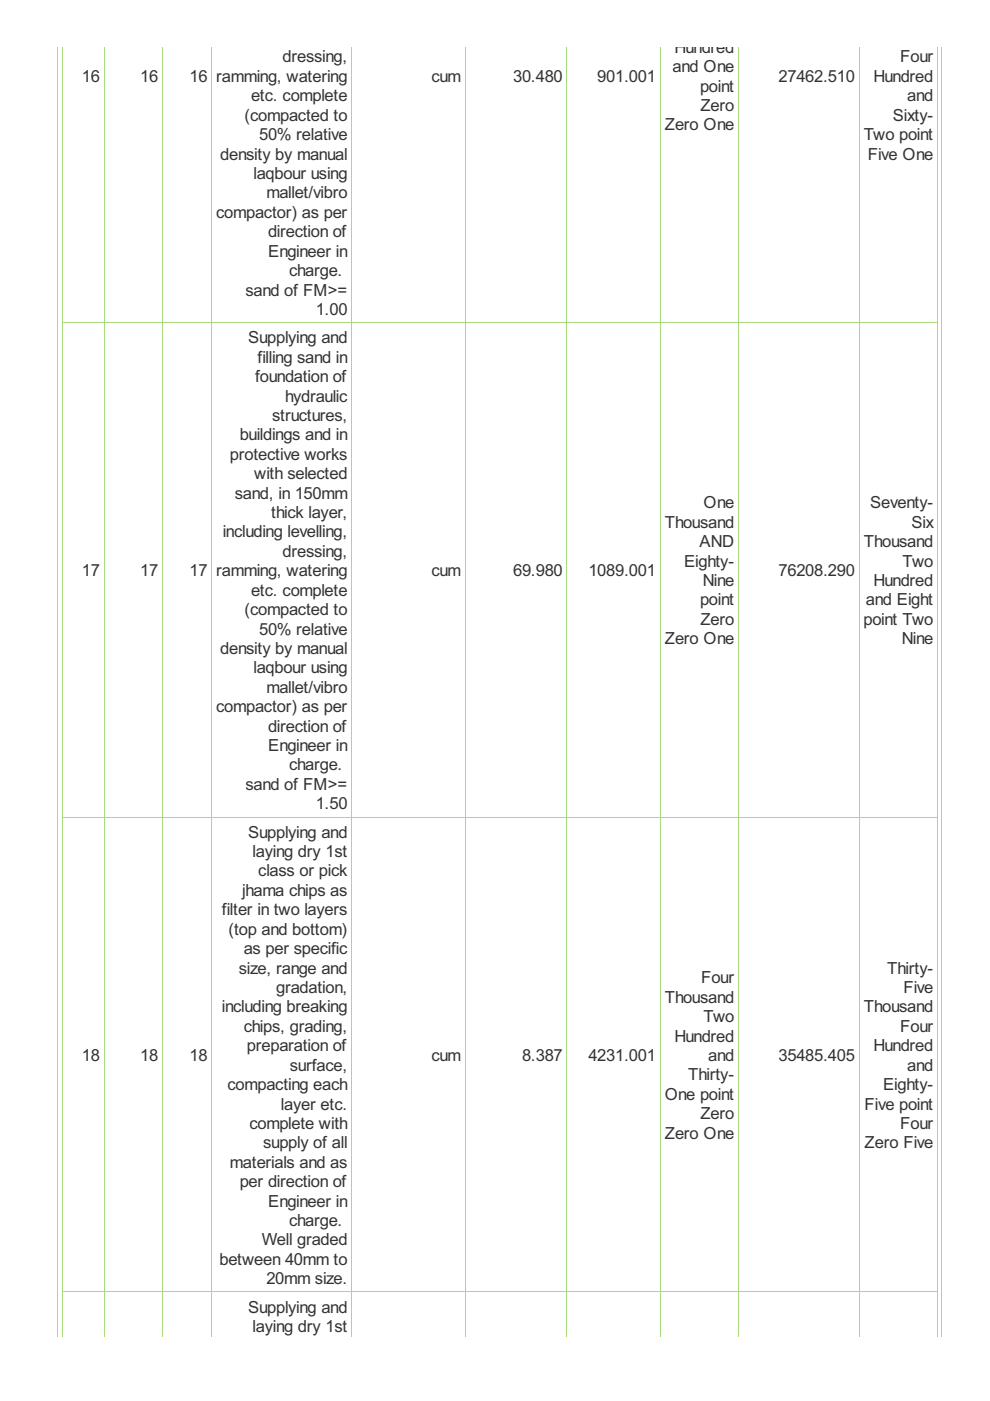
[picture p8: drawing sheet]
<svg xmlns="http://www.w3.org/2000/svg" width="210mm" height="297mm" viewBox="0 0 210 297" stroke-linecap="round" stroke-linejoin="round" font-family="sans-serif">
<defs><g id="words">
<g font-size="3.9" fill="#333">
<text x="143" y="11.2">Hundred</text>
<text x="17.4" y="17.4">16</text>
<text x="29.7" y="17.4">16</text>
<text x="40.2" y="17.4">16</text>
<text x="45.8" y="17.4">ramming, watering</text>
<text x="59.9" y="13.3">dressing,</text>
<text x="91.5" y="17.4">cum</text>
<text x="108.8" y="17.4">30.480</text>
<text x="126.6" y="17.4">901.001</text>
<text x="142.6" y="15.3">and One</text>
<text x="165.1" y="17.4">27462.510</text>
<text x="185.2" y="17.4">Hundred</text>
<text x="190.9" y="13.3">Four</text>
<text x="53.2" y="21.5">etc. complete</text>
<text x="148.4" y="19.4">point</text>
<text x="148.5" y="23.5">Zero</text>
<text x="192.4" y="21.5">and</text>
<text x="51.8" y="25.6">(compacted to</text>
<text x="54.9" y="29.7">50% relative</text>
<text x="140.9" y="27.7">Zero One</text>
<text x="183.1" y="29.7">Two point</text>
<text x="189.3" y="25.6">Sixty-</text>
<text x="46.7" y="33.8">density by manual</text>
<text x="184" y="33.8">Five One</text>
<text x="53.7" y="38">laqbour using</text>
<text x="45.8" y="46.2">compactor) as per</text>
<text x="56.5" y="42.1">mallet/vibro</text>
<text x="56.8" y="50.3">direction of</text>
<text x="56.9" y="54.4">Engineer in</text>
<text x="61.3" y="58.5">charge.</text>
<text x="52" y="62.7">sand of FM&gt;=</text>
<text x="66.9" y="66.8">1.00</text>
<text x="52.6" y="72.8">Supplying and</text>
<text x="54.6" y="76.9">filling sand in</text>
<text x="54.1" y="81">foundation of</text>
<text x="57.7" y="89.2">structures,</text>
<text x="60.4" y="85.1">hydraulic</text>
<text x="50.8" y="93.4">buildings and in</text>
<text x="48.8" y="97.5">protective works</text>
<text x="53.9" y="101.6">with selected</text>
<text x="49.8" y="105.7">sand, in 150mm</text>
<text x="149.2" y="107.8">One</text>
<text x="184.5" y="107.8">Seventy-</text>
<text x="47.2" y="114">including levelling,</text>
<text x="57.5" y="109.8">thick layer,</text>
<text x="140.9" y="111.9">Thousand</text>
<text x="193.3" y="111.9">Six</text>
<text x="59.9" y="118.1">dressing,</text>
<text x="148.3" y="116">AND</text>
<text x="183.1" y="116">Thousand</text>
<text x="17.4" y="122.2">17</text>
<text x="29.7" y="122.2">17</text>
<text x="40.2" y="122.2">17</text>
<text x="45.8" y="122.2">ramming, watering</text>
<text x="91.5" y="122.2">cum</text>
<text x="108.8" y="122.2">69.980</text>
<text x="124.8" y="122.2">1089.001</text>
<text x="145.1" y="120.1">Eighty-</text>
<text x="149" y="124.2">Nine</text>
<text x="165.1" y="122.2">76208.290</text>
<text x="185.2" y="124.2">Hundred</text>
<text x="191.4" y="120.1">Two</text>
<text x="51.8" y="130.4">(compacted to</text>
<text x="53.2" y="126.3">etc. complete</text>
<text x="148.4" y="128.4">point</text>
<text x="183.6" y="128.4">and Eight</text>
<text x="54.9" y="134.5">50% relative</text>
<text x="140.9" y="136.6">Zero One</text>
<text x="148.5" y="132.5">Zero</text>
<text x="183.1" y="132.5">point Two</text>
<text x="191.2" y="136.6">Nine</text>
<text x="46.7" y="138.7">density by manual</text>
<text x="53.7" y="142.8">laqbour using</text>
<text x="56.5" y="146.9">mallet/vibro</text>
<text x="45.8" y="151">compactor) as per</text>
<text x="56.8" y="155.1">direction of</text>
<text x="56.9" y="159.2">Engineer in</text>
<text x="52" y="167.5">sand of FM&gt;=</text>
<text x="61.3" y="163.4">charge.</text>
<text x="66.9" y="171.6">1.50</text>
<text x="52.6" y="177.6">Supplying and</text>
<text x="53.6" y="181.7">laying dry 1st</text>
<text x="54.8" y="185.8">class or pick</text>
<text x="51.3" y="189.9">jhama chips as</text>
<text x="47" y="194.1">filter in two layers</text>
<text x="48.4" y="198.2">(top and bottom)</text>
<text x="51.7" y="202.3">as per specific</text>
<text x="50.6" y="206.4">size, range and</text>
<text x="148.7" y="208.5">Four</text>
<text x="188.1" y="206.4">Thirty-</text>
<text x="47" y="214.7">including breaking</text>
<text x="58.5" y="210.5">gradation,</text>
<text x="140.9" y="212.6">Thousand</text>
<text x="183.1" y="214.7">Thousand</text>
<text x="191.6" y="210.5">Five</text>
<text x="51.7" y="218.8">chips, grading,</text>
<text x="143" y="220.8">Hundred</text>
<text x="149.2" y="216.7">Two</text>
<text x="190.9" y="218.8">Four</text>
<text x="17.4" y="224.9">18</text>
<text x="29.7" y="224.9">18</text>
<text x="40.2" y="224.9">18</text>
<text x="52.4" y="222.9">preparation of</text>
<text x="61.5" y="227">surface,</text>
<text x="91.5" y="224.9">cum</text>
<text x="110.7" y="224.9">8.387</text>
<text x="124.8" y="224.9">4231.001</text>
<text x="150.1" y="224.9">and</text>
<text x="165.1" y="224.9">35485.405</text>
<text x="185.2" y="222.9">Hundred</text>
<text x="192.4" y="227">and</text>
<text x="48.2" y="231.1">compacting each</text>
<text x="140.9" y="233.2">One point</text>
<text x="145.9" y="229.1">Thirty-</text>
<text x="187.3" y="231.1">Eighty-</text>
<text x="52.9" y="239.4">complete with</text>
<text x="59.6" y="235.2">layer etc.</text>
<text x="148.5" y="237.3">Zero</text>
<text x="183.3" y="235.2">Five point</text>
<text x="190.9" y="239.4">Four</text>
<text x="55.8" y="243.5">supply of all</text>
<text x="140.9" y="241.4">Zero One</text>
<text x="183.3" y="243.5">Zero Five</text>
<text x="48.8" y="247.6">materials and as</text>
<text x="50.8" y="251.7">per direction of</text>
<text x="56.9" y="255.8">Engineer in</text>
<text x="61.3" y="259.9">charge.</text>
<text x="46.5" y="268.2">between 40mm to</text>
<text x="55.5" y="264.1">Well graded</text>
<text x="56.5" y="272.3">20mm size.</text>
<text x="52.6" y="278.3">Supplying and</text>
<text x="53.6" y="282.4">laying dry 1st</text>
</g>
</g></defs>
<g fill="none" stroke="#a8da7f" stroke-width=".21">
<path d="M12.1 9.9v273.4M13.2 9.9v273.4M22.1 9.9v273.4M34.4 9.9v273.4M44.9 9.9v273.4M74.6 9.9v273.4M98.6 9.9v273.4M120.2 9.9v273.4M139.9 9.9v273.4M156.6 9.9v273.4M182.1 9.9v273.4M198.8 9.9v273.4"/>
<path d="M199.6 9.9v273.4M13.1 68.4h185.8M13.1 173.2h185.8M13.1 273.9h185.8"/>
</g>
<use href="#words"/>
</svg>
